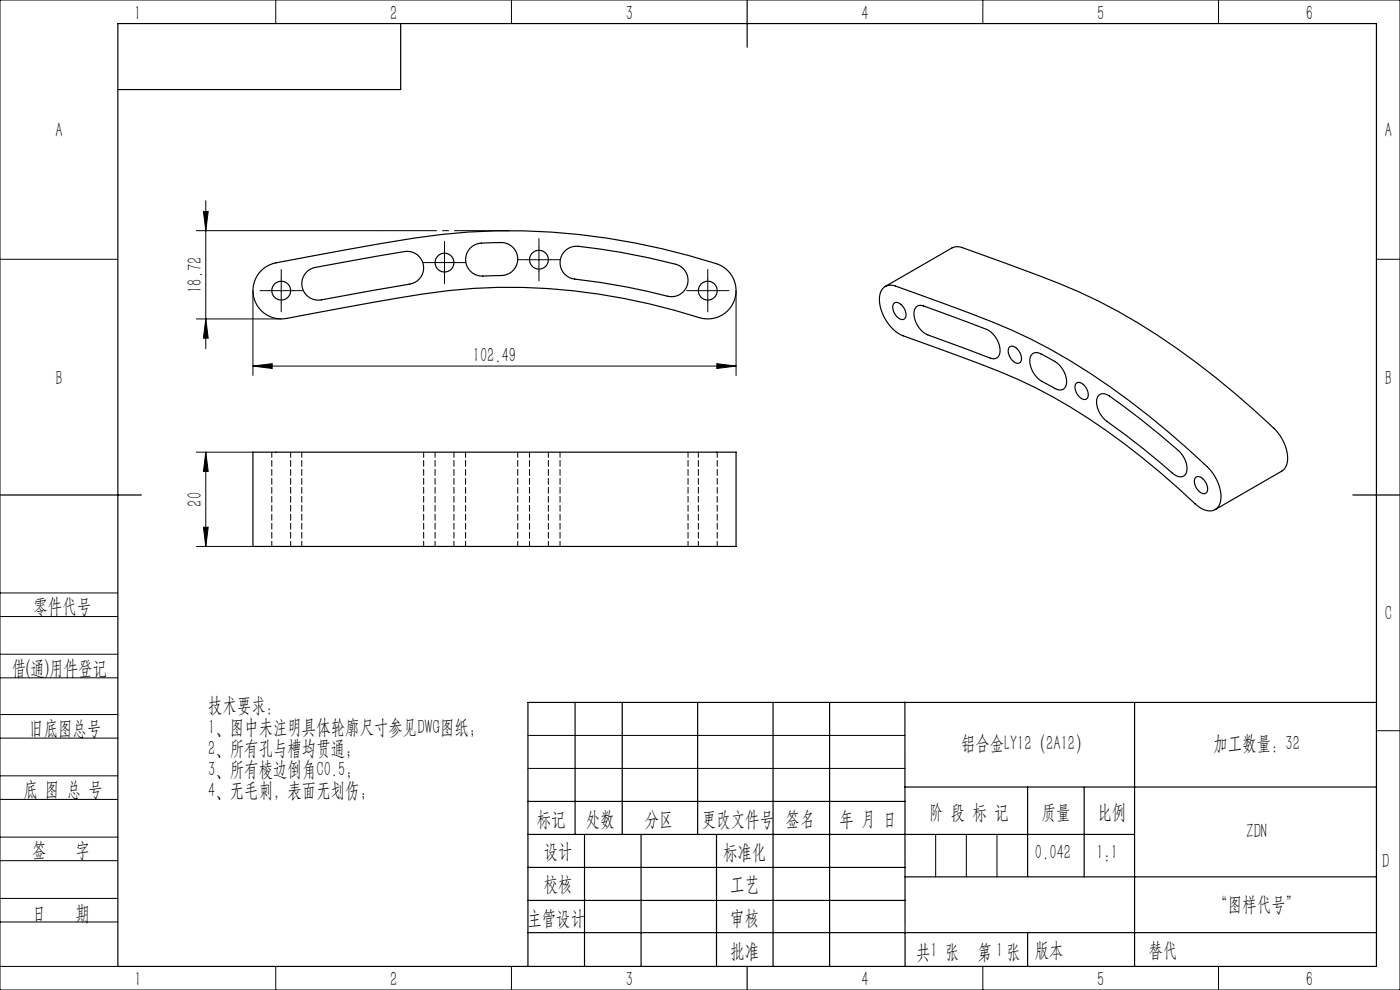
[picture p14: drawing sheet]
<svg xmlns="http://www.w3.org/2000/svg" width="297mm" height="210mm" viewBox="0 0 297 210" stroke-linecap="round" stroke-linejoin="round" font-family="sans-serif">
<defs><g id="words">
<g font-size="4.4">
<text x="28.5" y="4.1">1</text>
<text x="82.7" y="4.1">2</text>
<text x="132.7" y="4.1">3</text>
<text x="182.7" y="4.1">4</text>
<text x="232.7" y="4.1">5</text>
<text x="277" y="4.1">6</text>
<text x="11.8" y="29.1">A</text>
<text x="293.8" y="29.1">A</text>
<text x="42.8" y="62.1" transform="rotate(-90 42.8 62.1)">18.72</text>
<text x="100.3" y="76.8">102.49</text>
<text x="11.8" y="81.6">B</text>
<text x="293.8" y="81.6">B</text>
<text x="42.8" y="107.4" transform="rotate(-90 42.8 107.4)">20</text>
<text x="7.1" y="130.1">零件代号</text>
<text x="293.8" y="131.6">C</text>
<text x="2.5" y="143.2">借(通)用件登记</text>
<text x="6.2" y="155.8">旧底图总号</text>
<text x="44.2" y="151.1">技术要求：</text>
<text x="44.2" y="155.6">1、图中未注明具体轮廓尺寸参见DWG图纸；</text>
<text x="44.2" y="160.1">2、所有孔与槽均贯通；</text>
<text x="203.9" y="159.1">铝合金LY12（2A12）</text>
<text x="257.4" y="159.1">加工数量：32</text>
<text x="44.2" y="164.6">3、所有棱边倒角C0.5；</text>
<text x="5" y="168.9">底 图 总 号</text>
<text x="44.2" y="169.1">4、无毛刺，表面无划伤；</text>
<text x="197.1" y="173.8">阶 段 标 记</text>
<text x="221" y="173.8">质量</text>
<text x="232.8" y="173.8">比例</text>
<text x="113.9" y="175.2">标记</text>
<text x="124.3" y="175.2">处数</text>
<text x="136.8" y="175.2">分区</text>
<text x="148.9" y="175.2">更改文件号</text>
<text x="166.7" y="175.2">签名</text>
<text x="178.1" y="175.2">年 月 日</text>
<text x="264.4" y="177.8">ZDN</text>
<text x="6.8" y="181.9">签</text>
<text x="16" y="181.9">字</text>
<text x="115.3" y="182.1">设计</text>
<text x="153.4" y="182.1">标准化</text>
<text x="219.6" y="182.1">0.042</text>
<text x="232.6" y="182.1">1:1</text>
<text x="293.3" y="184.1">D</text>
<text x="115.3" y="189">校核</text>
<text x="154.9" y="189">工艺</text>
<text x="6.8" y="195.2">日</text>
<text x="16" y="195.2">期</text>
<text x="111.9" y="196.2">主管设计</text>
<text x="154.9" y="196.2">审核</text>
<text x="257.4" y="193.1">“图样代号”</text>
<text x="154.9" y="203.1">批准</text>
<text x="194.4" y="203.4">共 张</text>
<text x="197.4" y="203.1">1</text>
<text x="207.4" y="203.4">第 张</text>
<text x="211.3" y="203.1">1</text>
<text x="219.5" y="203.1">版本</text>
<text x="243.6" y="203.1">替代</text>
<text x="28.5" y="209.1">1</text>
<text x="82.7" y="209.1">2</text>
<text x="132.7" y="209.1">3</text>
<text x="182.7" y="209.1">4</text>
<text x="232.7" y="209.1">5</text>
<text x="277" y="209.1">6</text>
</g>
</g></defs>
<g fill="none" stroke="#000" stroke-width=".21">
<path d="M0 0h297v210h-297zM58.5 0v5M108.5 0v5M208.5 0v5M258.5 0v5M0 55h25M41.7 48.9h39.3M43.2 44.9h1l-.5 4zM43.7 42.6v31.4M59.7 59.2v5M91.8 55.7h5M94.3 53.2v5"/>
<path d="M111.8 55.1h5M114.3 52.6v5M150.2 59.2v5M292 55h5M41.7 67.7h18M43.7 67.7l.5 4h-1zM53.7 77.7l4-.6v1.1zM53.7 61.7v18M53.7 77.7h102.5M57.2 61.7h5M147.7 61.7h5M152.1 77.1l4.1 .6-4.1 .5z"/>
<path d="M156.2 61.7v18M41.7 95.9h12M43.7 95.9l.5 4.1h-1zM43.7 95.9v20M41.7 115.9h12M43.2 111.8h1l-.5 4.1zM0 138.8h25M0 125.8h25M0 130.8h25M0 143.8h25M0 156.6h25M0 151.6h25"/>
<path d="M112 156h80M292 155h5M0 169.6h25M0 164.6h25M0 177.6h25M112 163h80M198.5 177v9M205 177v9M211.5 177v9M0 182.6h25M0 190.6h25M0 195.6h25"/>
<path d="M0 205h25M58.5 205v5M108.5 205v5M208.5 205v5M258.5 205v5"/>
</g>
<g fill="none" stroke="#000" stroke-width=".21" stroke-dasharray="30.5 1.3 1.3 1.3">
<path d="M59.7 59.2v-2M91.8 55.7h-2M94.3 53.2v-2M94.3 58.2v2M96.8 55.7h2M111.8 55.1h-2M114.3 52.6v-2M114.3 57.6v2M116.8 55.1h2M150.2 59.2v-2M57.2 61.7h-2M59.7 64.2v2"/>
<path d="M62.2 61.7h2M147.7 61.7h-2M150.2 64.2v2M152.7 61.7h2"/>
</g>
<path d="M81 48.9h27" fill="none" stroke="#000" stroke-width=".21" stroke-dasharray="30.5 1.3 1.3 1.3" stroke-dashoffset="18.9"/>
<g fill="none" stroke="#000" stroke-width=".25">
<path d="M25 5h267v200h-267zM85 5v14h-60M158.5 0v10M55.4 57.4a6 6 0 0 1 3.1-1.6l7.3-1.4a461.1 461.1 0 0 1 27.8-4.6 140.5 140.5 0 0 1 59 6.4 6 6 0 0 1 3.2 7.6 6 6 0 0 1-7.5 3.6 128.3 128.3 0 0 0-64.3-4.1l-23.2 4.2a6 6 0 0 1-6.4-3 6 6 0 0 1 1-7.1zM64.9 57.8a3.5 3.5 0 0 1 2-1.1l18.9-3.3a3.5 3.5 0 0 1 4 2.9 3.5 3.5 0 0 1-2.9 4l-18.7 3.3a3.5 3.5 0 0 1-3.7-1.7 3.5 3.5 0 0 1 .4-4.1zM100 52.4a4.8 4.8 0 0 1 3.9-.9 6.4 6.4 0 0 1 4.1 .3 3.5 3.5 0 0 1 1.7 4 3.5 3.5 0 0 1-3.3 2.6l-1.8 .1a5.8 5.8 0 0 1-4.3-.6 3.5 3.5 0 0 1-.3-5.5zM120 53.1a3.5 3.5 0 0 1 2.7-.9 138.4 138.4 0 0 1 21.2 4 3.5 3.5 0 0 1 1.9 4.4 3.5 3.5 0 0 1-4.2 2.2 147 147 0 0 0-20.2-3.7 3.5 3.5 0 0 1-1.4-6zM187.4 61a2.43 2.43 0 0 1 2.6-.3l5.2 1.8a257.8 257.8 0 0 1 23.7 9.5 158.4 158.4 0 0 1 38.1 28 7.5 7.5 0 0 1 1.6 7.2 2.43 2.43 0 0 1-3.6 .7l-.5-.3a184.4 184.4 0 0 0-27.4-21.2 117.7 117.7 0 0 0-23.2-10.7l-12.3-4.5a8.7 8.7 0 0 1-4.9-9zM187.8 60.8l14.1-8.2a2.53 2.53 0 0 1 2.2-.1 284.4 284.4 0 0 1 29 11.4 158.4 158.4 0 0 1 38 27.9 7.5 7.5 0 0 1 1.7 7.2l-.9 .9-14.1 8.2M189.6 64.4a1.42 1.42 0 0 1 2.1 .8 1.88 1.88 0 0 1 .1 2.5 1.99 1.99 0 0 1-2.3-1.7l-.1-.8zM194.3 65.2a1.35 1.35 0 0 1 1.6-.3l13.4 5a4.9 4.9 0 0 1 2.6 5.5 1.36 1.36 0 0 1-1.8 .6l-13.3-5a5 5 0 0 1-2.7-5.5zM214.1 73.7a1.42 1.42 0 0 1 2.1 .8 1.88 1.88 0 0 1 .1 2.5 1.99 1.99 0 0 1-2.3-1.7l-.1-1.1z"/>
<path d="M219 75a1.55 1.55 0 0 1 1.8 .1 14.7 14.7 0 0 1 3.8 2.2 4.8 4.8 0 0 1 1.5 4.7 1.44 1.44 0 0 1-2.3 .4l-1.2-.7a6.1 6.1 0 0 1-3.7-3.2 2.99 2.99 0 0 1 .1-3.5zM53.7 95.9h102.5v20h-102.5zM228.3 81.4a1.42 1.42 0 0 1 2 .8 1.88 1.88 0 0 1 .2 2.5 1.99 1.99 0 0 1-2.3-1.8l-.1-1zM233.2 83.8a1.79 1.79 0 0 1 2.2 .2 134.7 134.7 0 0 1 15.3 12.4 4.3 4.3 0 0 1 .8 4.2 1.79 1.79 0 0 1-2.8-.2 265.2 265.2 0 0 0-14.7-11.7 4.3 4.3 0 0 1-1-4.7zM0 105h30M253.6 101.3a1.42 1.42 0 0 1 2.1 .8 1.88 1.88 0 0 1 .1 2.5 1.99 1.99 0 0 1-2.3-1.7l-.1-.7zM287 105h10M122 149v28M132 149v28M148 149v28M164 149v56M176 149v56"/>
<path d="M192 148.9v56.1M240.7 149v56M292 149h-180v56M112 177h128.7M112 170h80M124 177v28M136 177v28M152 177v28M192 166.9h100M218 166.9v19M230 167v19M112 197.8h180"/>
<path d="M112 184h80M112 191h80M192 186h100M218 197.8v7.2M158.5 205v5"/>
<circle cx="94.3" cy="55.7" r="2"/>
<circle cx="114.3" cy="55.1" r="2"/>
<circle cx="59.7" cy="61.7" r="2"/>
<circle cx="150.2" cy="61.7" r="2"/>
</g>
<g fill="#000">
<path d="M43.7 67.7l.5 4h-1zM43.2 44.9h1l-.5 4z"/>
<path d="M152.1 77.1l4.1 .6-4.1 .5zM53.7 77.7l4-.6v1.1z"/>
<path d="M43.7 95.9l.5 4.1h-1zM43.2 111.8h1l-.5 4.1z"/>
</g>
<g fill="none" stroke="#000" stroke-width=".21" stroke-dasharray="1.3 .6" stroke-dashoffset=".2">
<path d="M57.7 95.9v20M64 95.9v20M92.3 95.9v20M98.8 95.9v20M112.3 95.9v20M118.8 95.9v20M148.2 95.9v20M61.7 115.9v-20M89.9 115.9v-20M96.3 115.9v-20M109.8 115.9v-20M116.3 115.9v-20"/>
<path d="M146 115.9v-20M152.2 115.9v-20"/>
</g>
<use href="#words"/>
</svg>
